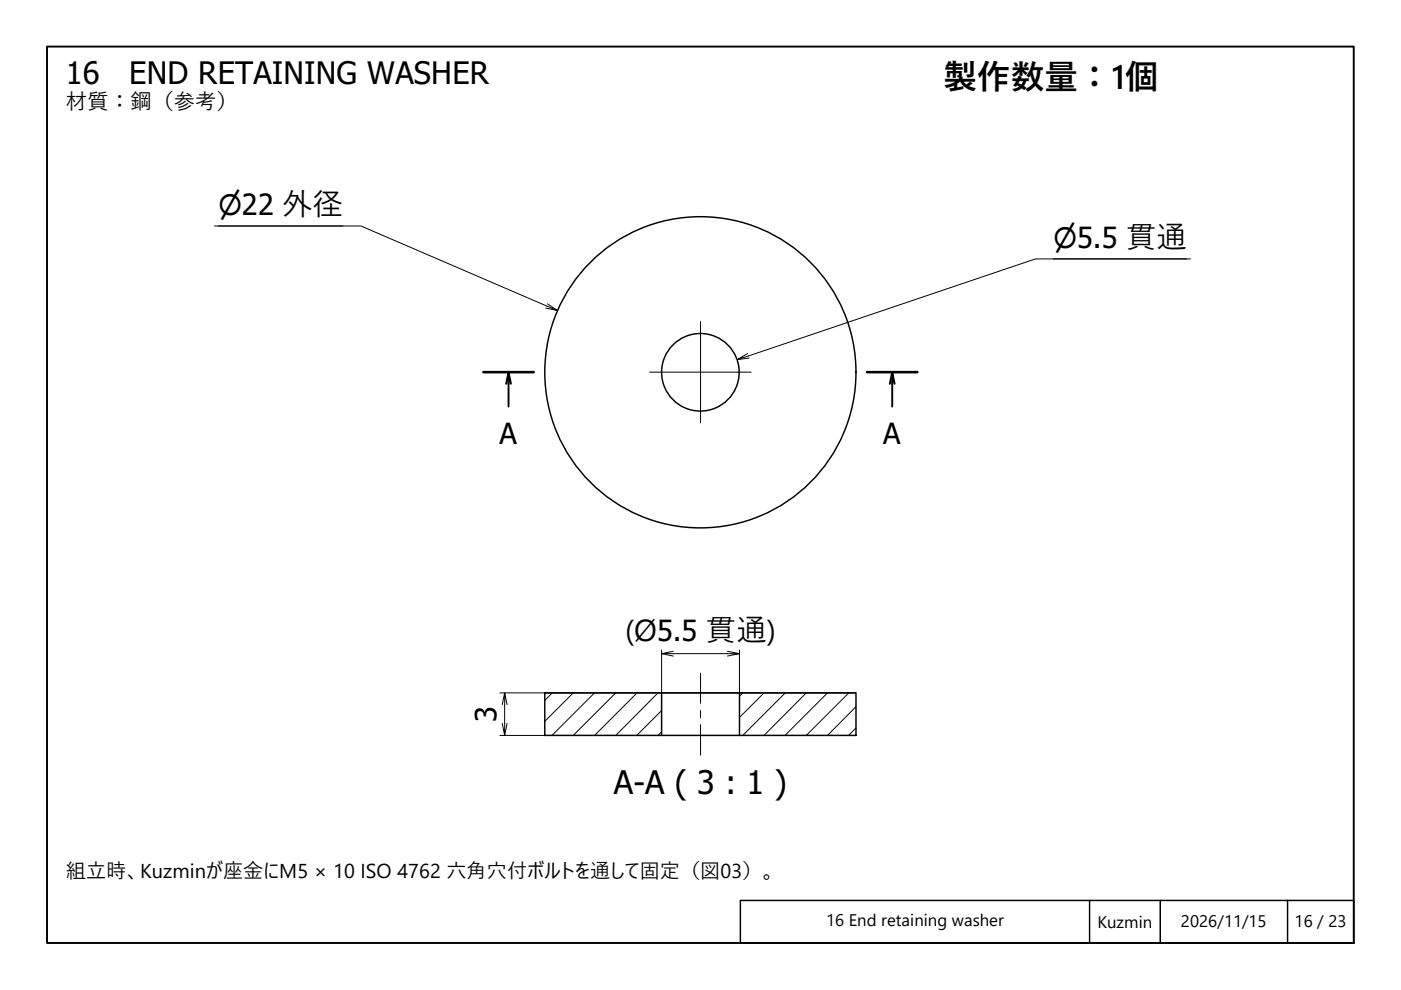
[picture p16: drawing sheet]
<svg xmlns="http://www.w3.org/2000/svg" width="297mm" height="210mm" viewBox="0 0 297 210" stroke-linecap="round" stroke-linejoin="round" font-family="sans-serif">
<defs><g id="words">
<text font-size="7.1" x="200" y="18.9">製作数量：1個</text>
<text font-size="6.9" x="130.2" y="168.4">A-A ( 3 : 1 )</text>
<g font-size="6.5">
<text x="14" y="17.8">16</text>
<text x="27.4" y="17.8">END RETAINING WASHER</text>
</g>
<text font-size="6.4" x="132.5" y="136">(Ø5.5 貫通)</text>
<g font-size="6.2">
<text x="105.9" y="94.2">A</text>
<text x="187.3" y="94.2">A</text>
<text x="105.3" y="153.1" transform="rotate(-90 105.3 153.1)">3</text>
</g>
<g font-size="5.8">
<text x="46.3" y="45.6">⌀22 外径</text>
<text x="223.3" y="52.7">⌀5.5 貫通</text>
</g>
<text font-size="4.5" x="14" y="23.1">材質：鋼（参考）</text>
<text font-size="4.3" x="14" y="186.2">組立時、Kuzminが座金にM5 × 10 ISO 4762 六角穴付ボルトを通して固定（図03）。</text>
<g font-size="3.6">
<text x="175.1" y="196.3">16 End retaining washer</text>
<text x="232.7" y="196.7">Kuzmin</text>
<text x="250.4" y="196.5">2026/11/15</text>
<text x="274.4" y="196.5">16 / 23</text>
</g>
</g></defs>
<!-- layer: Hatch (ISO) -->
<g fill="none" stroke="#000" stroke-width=".21">
<path d="M117.1 146.9l-1.6 1.6M121.5 146.9l-6 6M126 146.9l-9 9M130.6 146.9l-9.1 9M135.1 146.9l-9.1 9M139.5 146.9l-8.9 9M140.3 155.2l-.8 .7M140.3 150.7l-5.3 5.2M157.5 146.9l-.7 .8M162 146.9l-5.2 5.2M166.5 146.9l-9 9M170.9 146.9l-8.9 9"/>
<path d="M175.5 146.9l-9.1 9M180 146.9l-9.1 9M181.5 154.3l-1.6 1.6M181.5 149.8l-6 6.1"/>
</g>
<!-- layer: Visible (ISO) -->
<g fill="none" stroke="#000" stroke-width=".31">
<path d="M115.5 146.9h24.8v9h-24.8zM140.3 155.9h16.5M140.3 146.9h16.5M156.8 146.9h24.7v9h-24.7z"/>
<circle cx="148.5" cy="78.9" r="33"/>
<circle cx="148.5" cy="78.9" r="8.2"/>
</g>
<!-- layer: Section Line (ISO) -->
<path d="M102.5 78.9h10.7M183.8 78.9h10.7" fill="none" stroke="#000" stroke-width=".55"/>
<path d="M107.8 78.9l-.5 2.5M189.2 78.9l-.5 2.5M108.3 81.4l-.5-2.5v7.3M189.7 81.4l-.5-2.5v7.3" fill="none" stroke="#000" stroke-width=".41"/>
<!-- layer: Border (ISO) -->
<path d="M10 9.9h277v190h-277z" fill="none" stroke="#000" stroke-width=".41"/>
<!-- layer: Title (ISO) -->
<path d="M157 190.9h130v9h-130zM231 190.9v9M246 190.9v9M273 190.9v9" fill="none" stroke="#000" stroke-width=".31"/>
<!-- layer: Center Mark (ISO) -->
<path d="M137.7 78.9h21.6M148.5 68.2v21.4" fill="none" stroke="#000" stroke-width=".21"/>
<!-- layer: Dimension (ISO) -->
<g fill="none" stroke="#000" stroke-width=".21">
<path d="M45.5 47.9h31l41.7 17.9-2.5-.5M46.3 47.9h26.4M223.3 54.9h28.3M252.4 54.9h-32.9l-63.2 21.3 2.2-1.2M116.1 64.4l2.1 1.4M158.8 75.9l-2.5 .3M140.3 138.6l2.4 .5M140.3 137.8v9.1M142.7 138.1l-2.4 .5h16.5l-2.6 .5M154.2 138.1l2.6 .5M156.8 137.8v9.1M106 155.9h42.4"/>
<path d="M106 146.9h42.4M107 146.9l-.5 2.5M107.5 149.4l-.5-2.5v9l-.5-2.5M107.5 153.4l-.5 2.5M148.6 155.9h32.9M148.6 146.9h32.9"/>
</g>
<!-- layer: Centerline (ISO) -->
<path d="M148.5 142.7v6.4M148.5 150.7v1.5M148.5 153.6v6.5" fill="none" stroke="#000" stroke-width=".21"/>
<use href="#words"/>
</svg>
